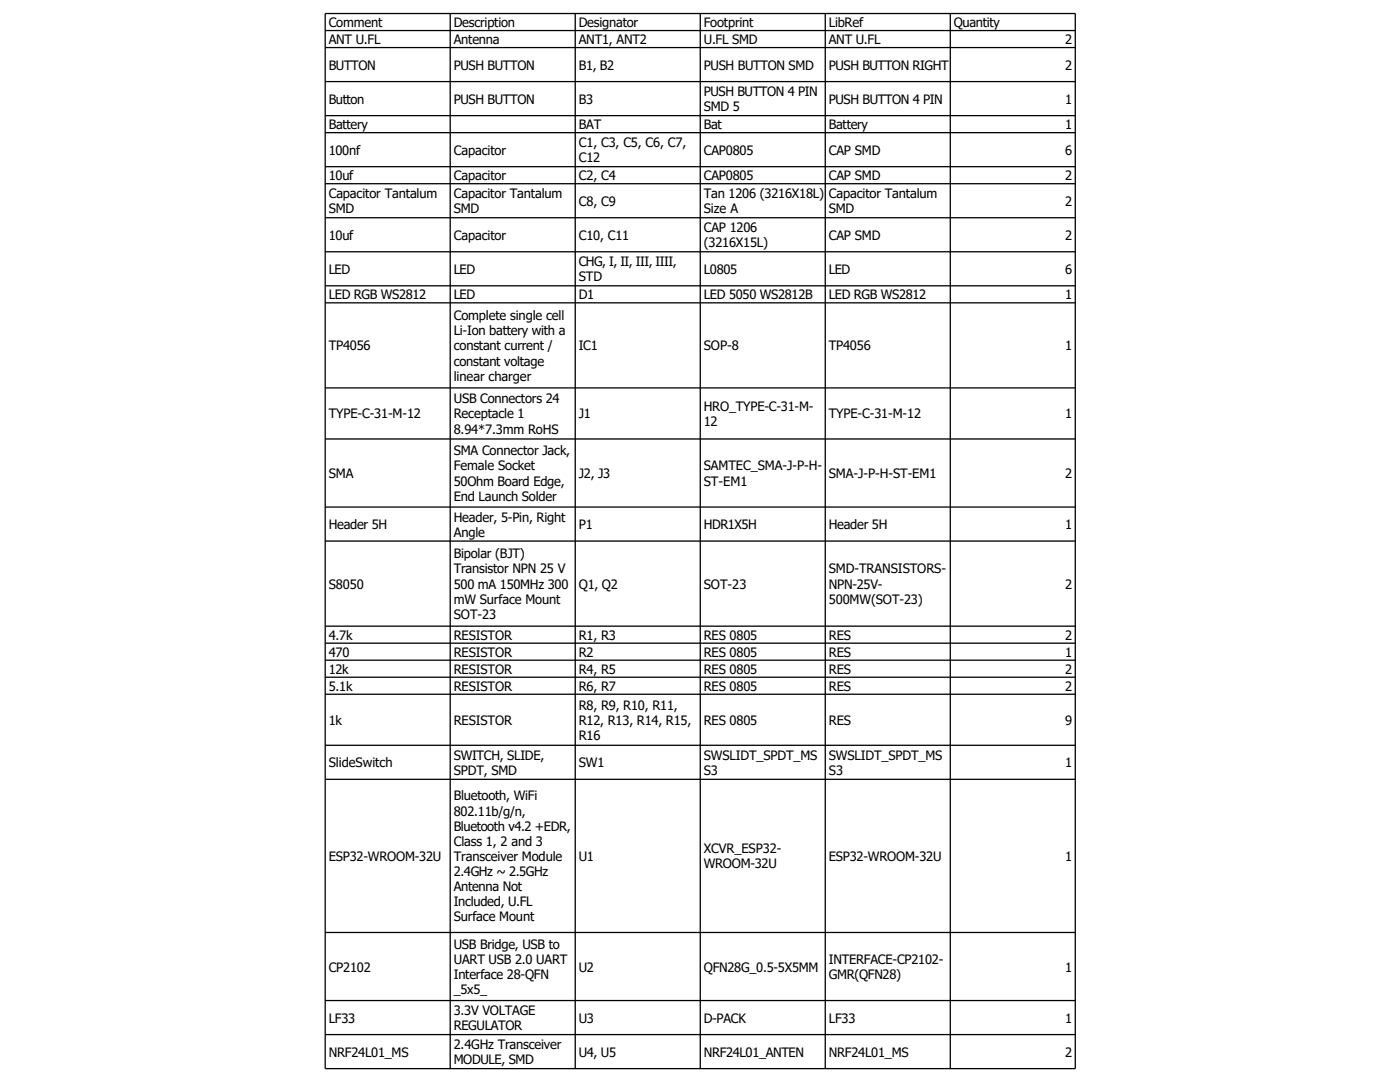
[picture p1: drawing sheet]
<svg xmlns="http://www.w3.org/2000/svg" width="279mm" height="216mm" viewBox="0 0 279 216" stroke-linecap="round" stroke-linejoin="round" font-family="sans-serif">
<defs><g id="words">
<g font-size="2.6">
<text x="65.6" y="5.4">Comment</text>
<text x="90.6" y="5.4">Description</text>
<text x="115.5" y="5.4">Designator</text>
<text x="140.5" y="5.4">Footprint</text>
<text x="165.4" y="5.4">LibRef</text>
<text x="190.4" y="5.4">Quantity</text>
<text x="65.6" y="8.8">ANT U.FL</text>
<text x="90.6" y="8.8">Antenna</text>
<text x="115.5" y="8.8">ANT1, ANT2</text>
<text x="140.5" y="8.8">U.FL SMD</text>
<text x="165.4" y="8.8">ANT U.FL</text>
<text x="212.6" y="8.8">2</text>
<text x="65.6" y="13.9">BUTTON</text>
<text x="90.6" y="13.9">PUSH BUTTON</text>
<text x="115.5" y="13.9">B1, B2</text>
<text x="140.5" y="13.9">PUSH BUTTON SMD</text>
<text x="165.4" y="13.9">PUSH BUTTON RIGHT</text>
<text x="212.6" y="13.9">2</text>
<text x="65.6" y="20.7">Button</text>
<text x="90.6" y="20.7">PUSH BUTTON</text>
<text x="115.5" y="20.7">B3</text>
<text x="140.5" y="19.2">PUSH BUTTON 4 PIN</text>
<text x="140.5" y="22.2">SMD 5</text>
<text x="165.4" y="20.7">PUSH BUTTON 4 PIN</text>
<text x="212.6" y="20.7">1</text>
<text x="65.6" y="25.8">Battery</text>
<text x="115.5" y="25.8">BAT</text>
<text x="115.5" y="29.4">C1, C3, C5, C6, C7,</text>
<text x="140.5" y="25.8">Bat</text>
<text x="165.4" y="25.8">Battery</text>
<text x="212.6" y="25.8">1</text>
<text x="65.6" y="30.9">100nf</text>
<text x="65.6" y="36">10uf</text>
<text x="90.6" y="30.9">Capacitor</text>
<text x="90.6" y="36">Capacitor</text>
<text x="115.5" y="32.4">C12</text>
<text x="115.5" y="36">C2, C4</text>
<text x="140.5" y="30.9">CAP0805</text>
<text x="140.5" y="36">CAP0805</text>
<text x="165.4" y="30.9">CAP SMD</text>
<text x="165.4" y="36">CAP SMD</text>
<text x="212.6" y="30.9">6</text>
<text x="212.6" y="36">2</text>
<text x="65.6" y="39.5">Capacitor Tantalum</text>
<text x="90.6" y="39.5">Capacitor Tantalum</text>
<text x="115.5" y="41.1">C8, C9</text>
<text x="140.5" y="39.5">Tan 1206 (3216X18L)</text>
<text x="165.4" y="39.5">Capacitor Tantalum</text>
<text x="212.6" y="41.1">2</text>
<text x="65.6" y="42.6">SMD</text>
<text x="65.6" y="47.8">10uf</text>
<text x="90.6" y="42.6">SMD</text>
<text x="90.6" y="47.8">Capacitor</text>
<text x="115.5" y="47.8">C10, C11</text>
<text x="140.5" y="42.6">Size A</text>
<text x="140.5" y="46.3">CAP 1206</text>
<text x="165.4" y="42.6">SMD</text>
<text x="165.4" y="47.8">CAP SMD</text>
<text x="212.6" y="47.8">2</text>
<text x="115.5" y="53.1">CHG, I, II, III, IIII,</text>
<text x="140.5" y="49.4">(3216X15L)</text>
<text x="65.6" y="54.6">LED</text>
<text x="65.6" y="59.7">LED RGB WS2812</text>
<text x="90.6" y="54.6">LED</text>
<text x="90.6" y="59.7">LED</text>
<text x="115.5" y="56.1">STD</text>
<text x="115.5" y="59.7">D1</text>
<text x="140.5" y="54.6">L0805</text>
<text x="140.5" y="59.7">LED 5050 WS2812B</text>
<text x="165.4" y="54.6">LED</text>
<text x="165.4" y="59.7">LED RGB WS2812</text>
<text x="212.6" y="54.6">6</text>
<text x="212.6" y="59.7">1</text>
<text x="90.6" y="63.9">Complete single cell</text>
<text x="65.6" y="69.9">TP4056</text>
<text x="90.6" y="66.9">Li-Ion battery with a</text>
<text x="90.6" y="69.9">constant current /</text>
<text x="115.5" y="69.9">IC1</text>
<text x="140.5" y="69.9">SOP-8</text>
<text x="165.4" y="69.9">TP4056</text>
<text x="212.6" y="69.9">1</text>
<text x="90.6" y="72.9">constant voltage</text>
<text x="90.6" y="76">linear charger</text>
<text x="65.6" y="83.5">TYPE-C-31-M-12</text>
<text x="90.6" y="80.5">USB Connectors 24</text>
<text x="90.6" y="83.5">Receptacle 1</text>
<text x="115.5" y="83.5">J1</text>
<text x="140.5" y="82">HRO_TYPE-C-31-M-</text>
<text x="165.4" y="83.5">TYPE-C-31-M-12</text>
<text x="212.6" y="83.5">1</text>
<text x="90.6" y="86.5">8.94*7.3mm RoHS</text>
<text x="140.5" y="85">12</text>
<text x="65.6" y="95.4">SMA</text>
<text x="90.6" y="90.9">SMA Connector Jack,</text>
<text x="90.6" y="93.9">Female Socket</text>
<text x="115.5" y="95.4">J2, J3</text>
<text x="140.5" y="93.9">SAMTEC_SMA-J-P-H-</text>
<text x="165.4" y="95.4">SMA-J-P-H-ST-EM1</text>
<text x="212.6" y="95.4">2</text>
<text x="90.6" y="96.9">50Ohm Board Edge,</text>
<text x="90.6" y="99.9">End Launch Solder</text>
<text x="140.5" y="96.9">ST-EM1</text>
<text x="65.6" y="105.6">Header 5H</text>
<text x="90.6" y="104.1">Header, 5-Pin, Right</text>
<text x="90.6" y="107.1">Angle</text>
<text x="115.5" y="105.6">P1</text>
<text x="140.5" y="105.6">HDR1X5H</text>
<text x="165.4" y="105.6">Header 5H</text>
<text x="212.6" y="105.6">1</text>
<text x="90.6" y="111.4">Bipolar (BJT)</text>
<text x="65.6" y="117.5">S8050</text>
<text x="90.6" y="114.4">Transistor NPN 25 V</text>
<text x="90.6" y="117.5">500 mA 150MHz 300</text>
<text x="115.5" y="117.5">Q1, Q2</text>
<text x="140.5" y="117.5">SOT-23</text>
<text x="165.4" y="114.4">SMD-TRANSISTORS-</text>
<text x="165.4" y="117.5">NPN-25V-</text>
<text x="212.6" y="117.5">2</text>
<text x="90.6" y="120.5">mW Surface Mount</text>
<text x="90.6" y="123.5">SOT-23</text>
<text x="165.4" y="120.5">500MW(SOT-23)</text>
<text x="65.6" y="127.6">4.7k</text>
<text x="65.6" y="131">470</text>
<text x="90.6" y="127.6">RESISTOR</text>
<text x="90.6" y="131">RESISTOR</text>
<text x="115.5" y="127.6">R1, R3</text>
<text x="115.5" y="131">R2</text>
<text x="140.5" y="127.6">RES 0805</text>
<text x="140.5" y="131">RES 0805</text>
<text x="165.4" y="127.6">RES</text>
<text x="165.4" y="131">RES</text>
<text x="212.6" y="127.6">2</text>
<text x="212.6" y="131">1</text>
<text x="65.6" y="134.4">12k</text>
<text x="65.6" y="137.8">5.1k</text>
<text x="90.6" y="134.4">RESISTOR</text>
<text x="90.6" y="137.8">RESISTOR</text>
<text x="115.5" y="134.4">R4, R5</text>
<text x="115.5" y="137.8">R6, R7</text>
<text x="140.5" y="134.4">RES 0805</text>
<text x="140.5" y="137.8">RES 0805</text>
<text x="165.4" y="134.4">RES</text>
<text x="165.4" y="137.8">RES</text>
<text x="212.6" y="134.4">2</text>
<text x="212.6" y="137.8">2</text>
<text x="115.5" y="141.6">R8, R9, R10, R11,</text>
<text x="65.6" y="144.6">1k</text>
<text x="90.6" y="144.6">RESISTOR</text>
<text x="115.5" y="144.6">R12, R13, R14, R15,</text>
<text x="115.5" y="147.6">R16</text>
<text x="140.5" y="144.6">RES 0805</text>
<text x="165.4" y="144.6">RES</text>
<text x="212.6" y="144.6">9</text>
<text x="65.6" y="153.1">SlideSwitch</text>
<text x="90.6" y="151.6">SWITCH, SLIDE,</text>
<text x="90.6" y="154.6">SPDT, SMD</text>
<text x="115.5" y="153.1">SW1</text>
<text x="140.5" y="151.6">SWSLIDT_SPDT_MS</text>
<text x="140.5" y="154.6">S3</text>
<text x="165.4" y="151.6">SWSLIDT_SPDT_MS</text>
<text x="165.4" y="154.6">S3</text>
<text x="212.6" y="153.1">1</text>
<text x="90.6" y="159.7">Bluetooth, WiFi</text>
<text x="90.6" y="162.7">802.11b/g/n,</text>
<text x="90.6" y="165.7">Bluetooth v4.2 +EDR,</text>
<text x="65.6" y="171.8">ESP32-WROOM-32U</text>
<text x="90.6" y="168.8">Class 1, 2 and 3</text>
<text x="90.6" y="171.8">Transceiver Module</text>
<text x="115.5" y="171.8">U1</text>
<text x="140.5" y="170.3">XCVR_ESP32-</text>
<text x="140.5" y="173.3">WROOM-32U</text>
<text x="165.4" y="171.8">ESP32-WROOM-32U</text>
<text x="212.6" y="171.8">1</text>
<text x="90.6" y="174.8">2.4GHz ~ 2.5GHz</text>
<text x="90.6" y="177.8">Antenna Not</text>
<text x="90.6" y="180.8">Included, U.FL</text>
<text x="90.6" y="183.9">Surface Mount</text>
<text x="90.6" y="189.3">USB Bridge, USB to</text>
<text x="65.6" y="193.9">CP2102</text>
<text x="90.6" y="192.3">UART USB 2.0 UART</text>
<text x="90.6" y="195.4">Interface 28-QFN</text>
<text x="115.5" y="193.9">U2</text>
<text x="140.5" y="193.9">QFN28G_0.5-5X5MM</text>
<text x="165.4" y="192.3">INTERFACE-CP2102-</text>
<text x="165.4" y="195.4">GMR(QFN28)</text>
<text x="212.6" y="193.9">1</text>
<text x="90.6" y="198.4">_5x5_</text>
<text x="90.6" y="202.5">3.3V VOLTAGE</text>
<text x="65.6" y="204">LF33</text>
<text x="90.6" y="205.6">REGULATOR</text>
<text x="90.6" y="209.3">2.4GHz Transceiver</text>
<text x="115.5" y="204">U3</text>
<text x="140.5" y="204">D-PACK</text>
<text x="165.4" y="204">LF33</text>
<text x="212.6" y="204">1</text>
<text x="65.6" y="210.8">NRF24L01_MS</text>
<text x="90.6" y="212.3">MODULE, SMD</text>
<text x="115.5" y="210.8">U4, U5</text>
<text x="140.5" y="210.8">NRF24L01_ANTEN</text>
<text x="165.4" y="210.8">NRF24L01_MS</text>
<text x="212.6" y="210.8">2</text>
</g>
</g></defs>
<g fill="none" stroke="#000" stroke-width=".26">
<path d="M64.9 2.7h149.7v210.5h-149.7zM64.9 6.1h149.7M64.9 9.5h149.7M64.9 16.3h149.7M89.8 2.7v210.5M114.8 2.7v210.5M139.7 2.7v210.5M164.7 2.7v210.5M189.6 2.7v210.5M64.9 23.1h149.7M64.9 26.5h149.7M64.9 33.3h149.7"/>
<path d="M64.9 36.7h149.7M64.9 43.4h149.7M64.9 50.2h149.7M64.9 57h149.7M64.9 60.4h149.7M64.9 77.4h149.7M64.9 87.6h149.7M64.9 101.2h149.7M64.9 108h149.7M64.9 124.9h149.7M64.9 128.3h149.7M64.9 131.7h149.7"/>
<path d="M64.9 135.1h149.7M64.9 138.5h149.7M64.9 148.7h149.7M64.9 155.5h149.7M64.9 186.1h149.7M64.9 199.6h149.7M64.9 206.4h149.7"/>
</g>
<use href="#words"/>
</svg>
